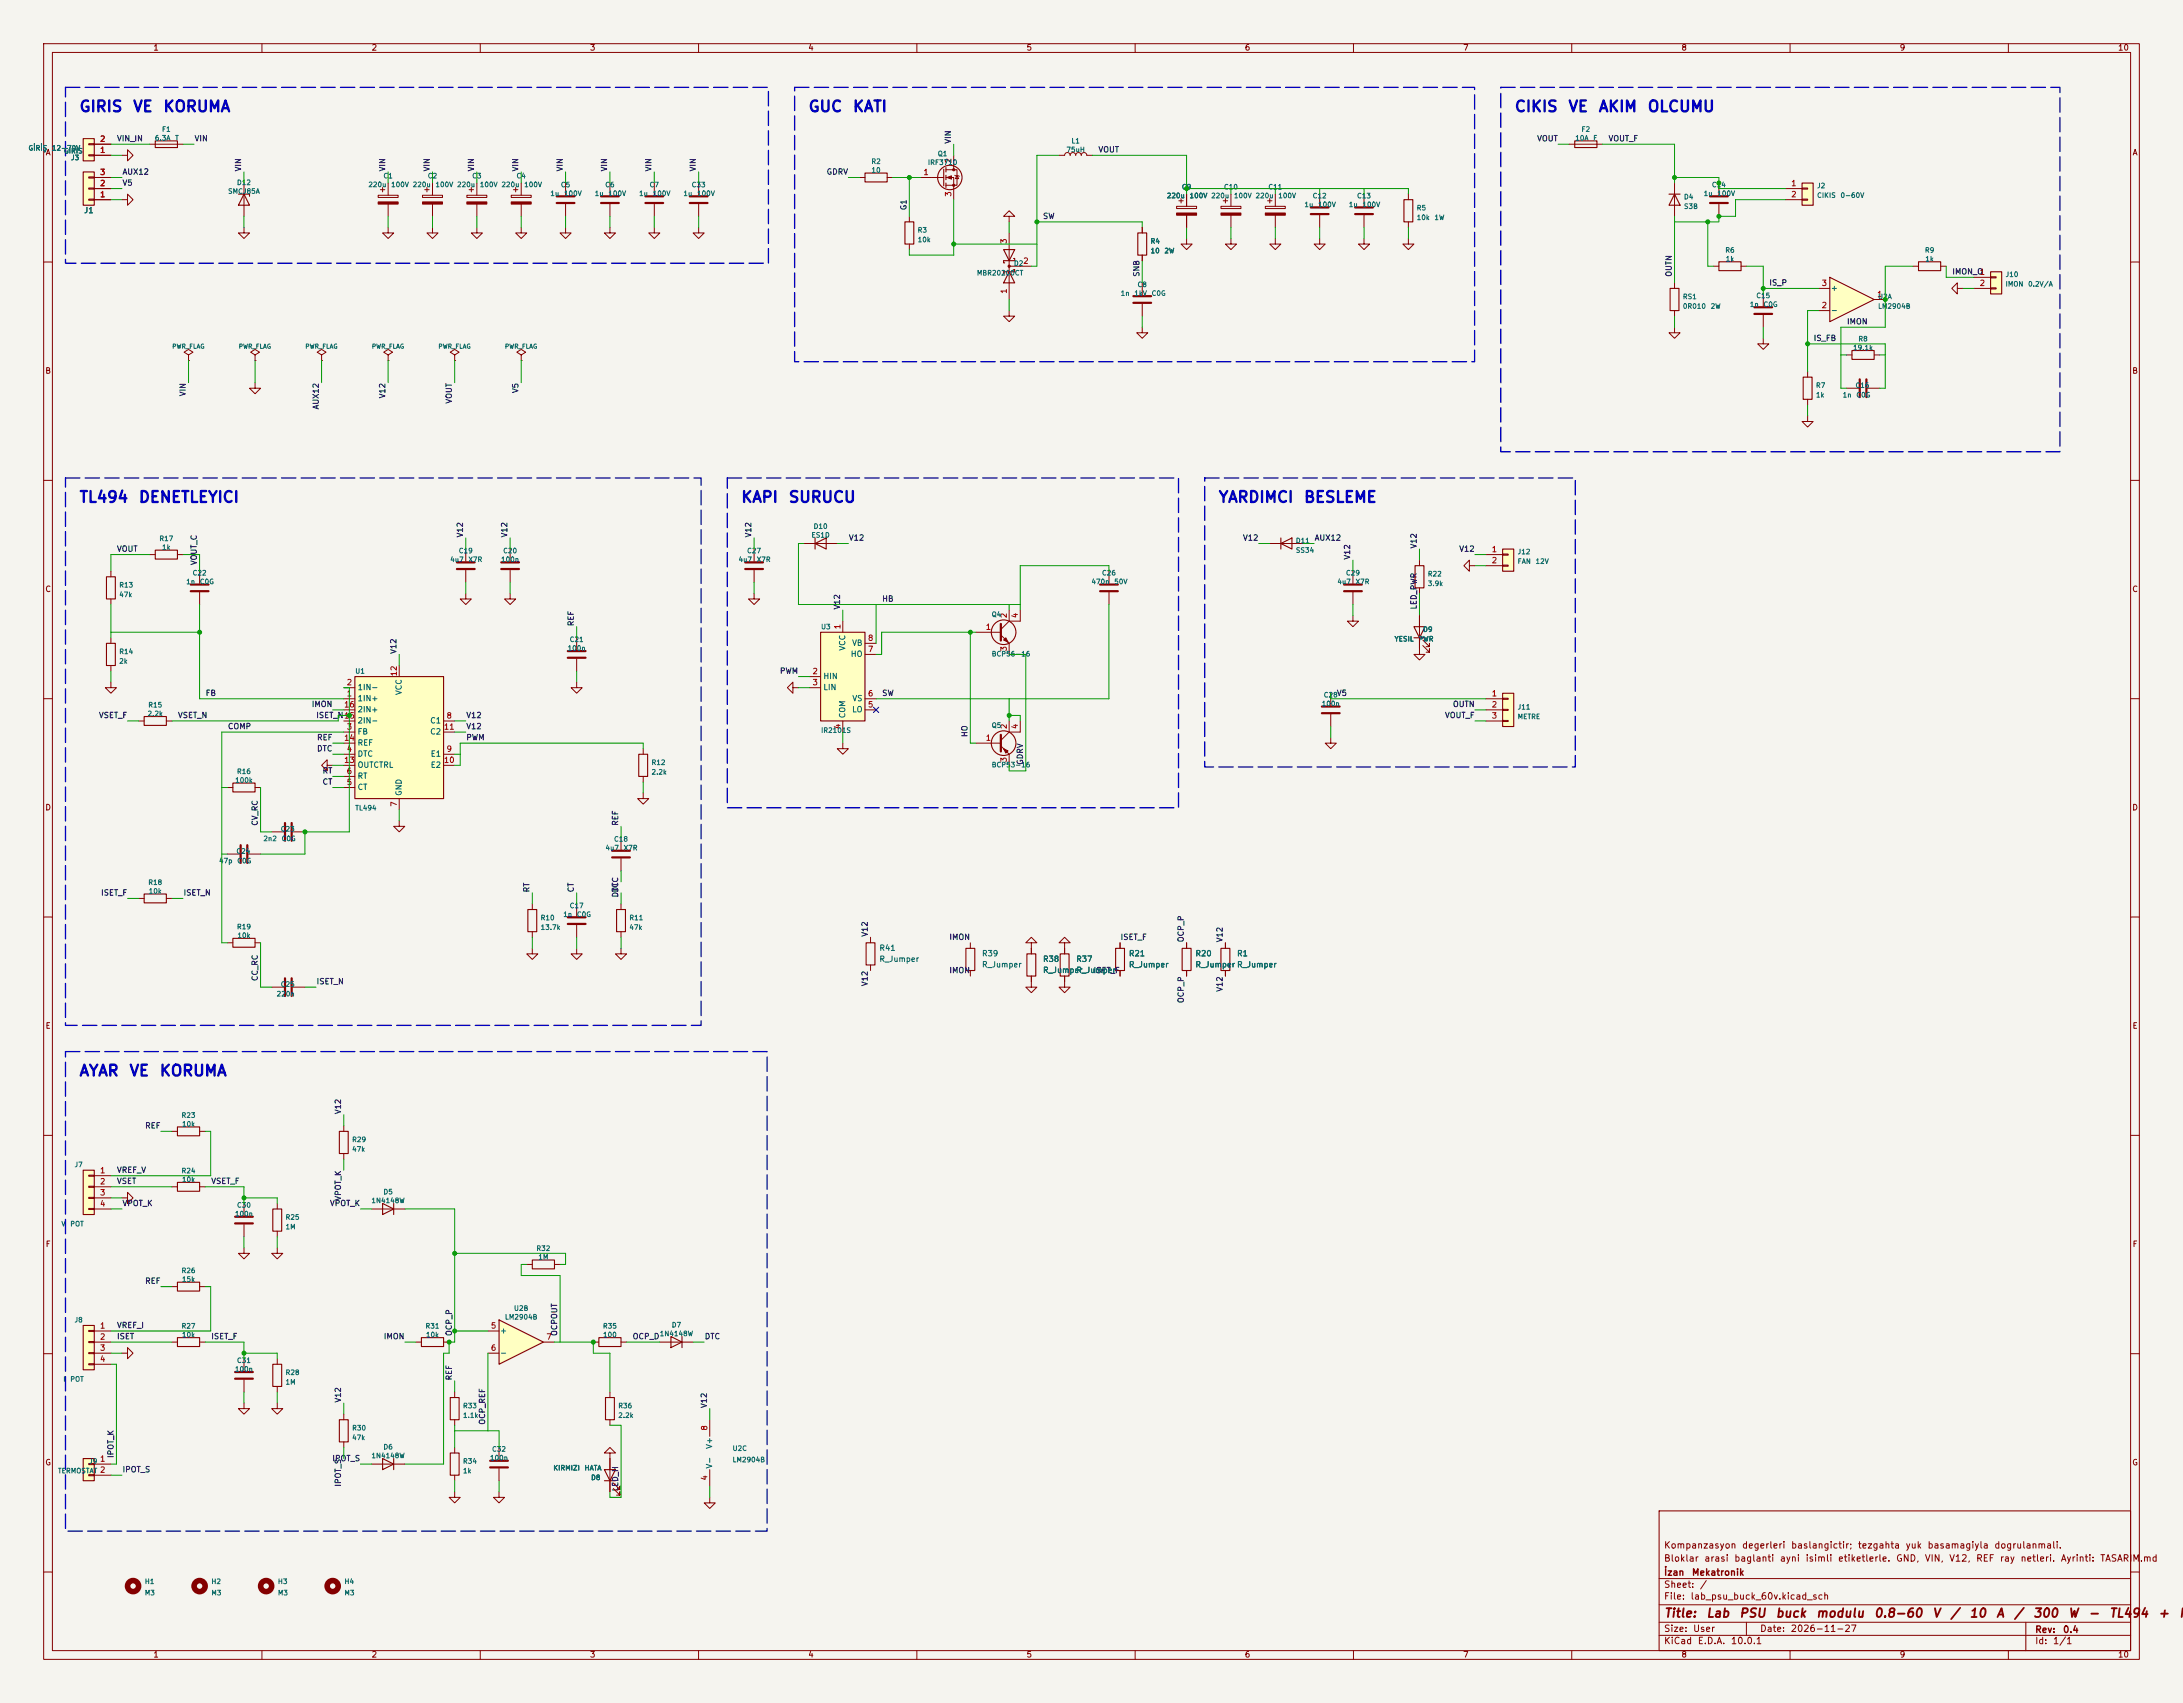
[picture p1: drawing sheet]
<svg xmlns="http://www.w3.org/2000/svg" width="500mm" height="390mm" viewBox="0 0 500 390" stroke-linecap="round" stroke-linejoin="round" font-family="sans-serif">
<defs><g id="words">
<g font-size="2.5" fill="#0000c2">
<text x="18" y="26.3">GIRIS</text>
<text x="30.3" y="26.3">VE</text>
<text x="37.2" y="26.3">KORUMA</text>
<text x="185" y="26.3">GUC</text>
<text x="195.2" y="26.3">KATI</text>
<text x="346.7" y="26.3">CIKIS</text>
<text x="359" y="26.3">VE</text>
<text x="366" y="26.3">AKIM</text>
<text x="377.2" y="26.3">OLCUMU</text>
<text x="18" y="115.7">TL494</text>
<text x="31.6" y="115.7">DENETLEYICI</text>
<text x="169.6" y="115.7">KAPI</text>
<text x="180.4" y="115.7">SURUCU</text>
<text x="278.9" y="115.7">YARDIMCI</text>
<text x="298.5" y="115.7">BESLEME</text>
<text x="18" y="247.1">AYAR</text>
<text x="29.5" y="247.1">VE</text>
<text x="36.4" y="247.1">KORUMA</text>
</g>
<g font-size="2" fill="#840000">
<text x="381" y="370.9">Title:</text>
<text x="390.7" y="370.9">Lab</text>
<text x="398.2" y="370.9">PSU</text>
<text x="406.5" y="370.9">buck</text>
<text x="415.8" y="370.9">modulu</text>
<text x="429.1" y="370.9">0.8-60</text>
<text x="442.5" y="370.9">V</text>
<text x="446.5" y="370.9">/</text>
<text x="450.9" y="370.9">10</text>
<text x="457.1" y="370.9">A</text>
<text x="461.1" y="370.9">/</text>
<text x="465.5" y="370.9">300</text>
<text x="473.6" y="370.9">W</text>
<text x="478.2" y="370.9">-</text>
<text x="483" y="370.9">TL494</text>
<text x="494.1" y="370.9">+</text>
<text x="498.9" y="370.9">IR</text>
</g>
<g font-size="1.5" fill="#840000">
<text x="381" y="358">Bloklar</text>
<text x="381" y="355">Kompanzasyon</text>
<text x="390.2" y="358">arasi</text>
<text x="397.1" y="358">baglanti</text>
<text x="398.9" y="355">degerleri</text>
<text x="407.5" y="358">ayni</text>
<text x="410.1" y="355">baslangictir;</text>
<text x="413.4" y="358">isimli</text>
<text x="420.9" y="358">etiketlerle.</text>
<text x="425.4" y="355">tezgahta</text>
<text x="434.2" y="358">GND,</text>
<text x="436.3" y="355">yuk</text>
<text x="440.7" y="358">VIN,</text>
<text x="441.4" y="355">basamagiyla</text>
<text x="446.3" y="358">V12,</text>
<text x="452.5" y="358">REF</text>
<text x="456.7" y="355">dogrulanmali.</text>
<text x="457.9" y="358">ray</text>
<text x="462.7" y="358">netleri.</text>
<text x="471.9" y="358">Ayrinti:</text>
<text x="480.9" y="358">TASARIM.md</text>
<text x="381" y="364">Sheet:</text>
<text x="381" y="361.2">İzan</text>
<text x="387.4" y="361.2">Mekatronik</text>
<text x="389.2" y="364">/</text>
<text x="381" y="366.7">File:</text>
<text x="387.1" y="366.7">lab_psu_buck_60v.kicad_sch</text>
<text x="381" y="376.9">KiCad</text>
<text x="381" y="374.1">Size:</text>
<text x="387.7" y="374.1">User</text>
<text x="388.7" y="376.9">E.D.A.</text>
<text x="396.3" y="376.9">10.0.1</text>
<text x="403" y="374.1">Date:</text>
<text x="410" y="374.1">2026-11-27</text>
<text x="466" y="374.3">Rev:</text>
<text x="466" y="376.9">Id:</text>
<text x="470.1" y="376.9">1/1</text>
<text x="472.4" y="374.3">0.4</text>
</g>
<g font-size="1.3" fill="#840000">
<text x="35" y="11.9">1</text>
<text x="85" y="11.9">2</text>
<text x="135" y="11.9">3</text>
<text x="185" y="11.9">4</text>
<text x="235" y="11.9">5</text>
<text x="285" y="11.9">6</text>
<text x="335" y="11.9">7</text>
<text x="385" y="11.9">8</text>
<text x="435" y="11.9">9</text>
<text x="485" y="11.9">10</text>
<text x="10.3" y="35.9">A</text>
<text x="488.3" y="35.9">A</text>
<text x="10.3" y="85.9">B</text>
<text x="488.3" y="85.9">B</text>
<text x="10.3" y="135.9">C</text>
<text x="488.3" y="135.9">C</text>
<text x="10.3" y="185.9">D</text>
<text x="488.3" y="185.9">D</text>
<text x="10.3" y="235.9">E</text>
<text x="488.3" y="235.9">E</text>
<text x="10.3" y="285.9">F</text>
<text x="488.3" y="285.9">F</text>
<text x="10.3" y="335.9">G</text>
<text x="488.3" y="335.9">G</text>
<text x="35" y="379.9">1</text>
<text x="85" y="379.9">2</text>
<text x="135" y="379.9">3</text>
<text x="185" y="379.9">4</text>
<text x="235" y="379.9">5</text>
<text x="285" y="379.9">6</text>
<text x="335" y="379.9">7</text>
<text x="385" y="379.9">8</text>
<text x="435" y="379.9">9</text>
<text x="485" y="379.9">10</text>
</g>
<g font-size="1.3" fill="#a90000">
<text x="22.8" y="35.3">1</text>
<text x="22.8" y="32.8">2</text>
<text x="22.8" y="40.4">3</text>
<text x="211.4" y="40.4">1</text>
<text x="218.2" y="37.5" transform="rotate(-90 218.2 37.5)">2</text>
<text x="22.8" y="45.5">1</text>
<text x="22.8" y="42.9">2</text>
<text x="218.2" y="45.2" transform="rotate(-90 218.2 45.2)">3</text>
<text x="410.1" y="42.9">1</text>
<text x="410.1" y="45.5">2</text>
<text x="230.9" y="56" transform="rotate(-90 230.9 56)">3</text>
<text x="234.2" y="60.7">2</text>
<text x="417.1" y="65.8">3</text>
<text x="453.3" y="63.3">1</text>
<text x="453.3" y="65.8">2</text>
<text x="230.9" y="67.4" transform="rotate(-90 230.9 67.4)">1</text>
<text x="417.1" y="70.9">2</text>
<text x="429.8" y="68.3">1</text>
<text x="341.6" y="126.8">1</text>
<text x="341.6" y="129.3">2</text>
<text x="230.9" y="141.7" transform="rotate(-90 230.9 141.7)">2</text>
<text x="233.4" y="141.7" transform="rotate(-90 233.4 141.7)">4</text>
<text x="192.8" y="144.2" transform="rotate(-90 192.8 144.2)">1</text>
<text x="198.7" y="149.6">7</text>
<text x="198.7" y="147.1">8</text>
<text x="225.7" y="144.5">1</text>
<text x="230.9" y="149.3" transform="rotate(-90 230.9 149.3)">3</text>
<text x="91.2" y="155" transform="rotate(-90 91.2 155)">12</text>
<text x="186" y="154.7">2</text>
<text x="79.3" y="159.8">1</text>
<text x="79.3" y="157.2">2</text>
<text x="186" y="157.2">3</text>
<text x="198.7" y="159.8">6</text>
<text x="341.6" y="159.8">1</text>
<text x="78.7" y="162.3">16</text>
<text x="79.3" y="167.4">3</text>
<text x="101.6" y="167.4">11</text>
<text x="102.2" y="164.9">8</text>
<text x="192.8" y="167.1" transform="rotate(-90 192.8 167.1)">4</text>
<text x="198.7" y="162.3">5</text>
<text x="230.9" y="167.1" transform="rotate(-90 230.9 167.1)">2</text>
<text x="233.4" y="167.1" transform="rotate(-90 233.4 167.1)">4</text>
<text x="341.6" y="162.3">2</text>
<text x="341.6" y="164.9">3</text>
<text x="78.7" y="169.9">14</text>
<text x="79.3" y="172.5">4</text>
<text x="102.2" y="172.5">9</text>
<text x="225.7" y="169.9">1</text>
<text x="78.7" y="175">13</text>
<text x="79.3" y="177.6">6</text>
<text x="101.6" y="175">10</text>
<text x="230.9" y="174.7" transform="rotate(-90 230.9 174.7)">3</text>
<text x="79.3" y="180.1">5</text>
<text x="91.2" y="184.9" transform="rotate(-90 91.2 184.9)">7</text>
<text x="22.8" y="269">1</text>
<text x="22.8" y="271.5">2</text>
<text x="22.8" y="274.1">3</text>
<text x="22.8" y="276.6">4</text>
<text x="22.8" y="304.6">1</text>
<text x="112.3" y="304.6">5</text>
<text x="22.8" y="307.1">2</text>
<text x="22.8" y="309.6">3</text>
<text x="112.3" y="309.6">6</text>
<text x="125" y="307.1">7</text>
<text x="22.8" y="312.2">4</text>
<text x="162.3" y="327.7" transform="rotate(-90 162.3 327.7)">8</text>
<text x="22.8" y="335">1</text>
<text x="22.8" y="337.6">2</text>
<text x="162.3" y="339.2" transform="rotate(-90 162.3 339.2)">4</text>
</g>
<g font-size="1.3" fill="#0f0f0f">
<text x="26.7" y="32.7">VIN_IN</text>
<text x="44.4" y="32.7">VIN</text>
<text x="218.1" y="33" transform="rotate(-90 218.1 33)">VIN</text>
<text x="251.5" y="35.2">VOUT</text>
<text x="351.9" y="32.7">VOUT</text>
<text x="368.3" y="32.7">VOUT_F</text>
<text x="27.9" y="40.3">AUX12</text>
<text x="55.5" y="39.4" transform="rotate(-90 55.5 39.4)">VIN</text>
<text x="88.6" y="39.4" transform="rotate(-90 88.6 39.4)">VIN</text>
<text x="98.7" y="39.4" transform="rotate(-90 98.7 39.4)">VIN</text>
<text x="108.9" y="39.4" transform="rotate(-90 108.9 39.4)">VIN</text>
<text x="119" y="39.4" transform="rotate(-90 119 39.4)">VIN</text>
<text x="129.2" y="39.4" transform="rotate(-90 129.2 39.4)">VIN</text>
<text x="139.4" y="39.4" transform="rotate(-90 139.4 39.4)">VIN</text>
<text x="149.5" y="39.4" transform="rotate(-90 149.5 39.4)">VIN</text>
<text x="159.7" y="39.4" transform="rotate(-90 159.7 39.4)">VIN</text>
<text x="189.2" y="40.3">GDRV</text>
<text x="27.9" y="42.8">V5</text>
<text x="207.9" y="48.3" transform="rotate(-90 207.9 48.3)">G1</text>
<text x="238.8" y="50.5">SW</text>
<text x="261.3" y="63.5" transform="rotate(-90 261.3 63.5)">SNB</text>
<text x="383.2" y="63.5" transform="rotate(-90 383.2 63.5)">OUTN</text>
<text x="405.1" y="65.7">IS_P</text>
<text x="447" y="63.2">IMON_O</text>
<text x="422.9" y="74.6">IMON</text>
<text x="415.3" y="78.4">IS_FB</text>
<text x="42.8" y="90.9" transform="rotate(-90 42.8 90.9)">VIN</text>
<text x="73.3" y="93.9" transform="rotate(-90 73.3 93.9)">AUX12</text>
<text x="88.6" y="91.3" transform="rotate(-90 88.6 91.3)">V12</text>
<text x="103.8" y="92.6" transform="rotate(-90 103.8 92.6)">VOUT</text>
<text x="119" y="90.1" transform="rotate(-90 119 90.1)">V5</text>
<text x="106.3" y="123.2" transform="rotate(-90 106.3 123.2)">V12</text>
<text x="116.5" y="123.2" transform="rotate(-90 116.5 123.2)">V12</text>
<text x="172.4" y="123.2" transform="rotate(-90 172.4 123.2)">V12</text>
<text x="194.3" y="124.1">V12</text>
<text x="284.6" y="124.1">V12</text>
<text x="301" y="124.1">AUX12</text>
<text x="324.8" y="125.7" transform="rotate(-90 324.8 125.7)">V12</text>
<text x="26.7" y="126.7">VOUT</text>
<text x="45.4" y="129.5" transform="rotate(-90 45.4 129.5)">VOUT_C</text>
<text x="309.5" y="128.3" transform="rotate(-90 309.5 128.3)">V12</text>
<text x="334.1" y="126.7">V12</text>
<text x="131.7" y="143.5" transform="rotate(-90 131.7 143.5)">REF</text>
<text x="192.7" y="139.7" transform="rotate(-90 192.7 139.7)">V12</text>
<text x="201.9" y="138.1">HB</text>
<text x="324.8" y="139.7" transform="rotate(-90 324.8 139.7)">LED_PWR</text>
<text x="91.1" y="149.9" transform="rotate(-90 91.1 149.9)">V12</text>
<text x="178.5" y="154.6">PWM</text>
<text x="47" y="159.7">FB</text>
<text x="201.9" y="159.7">SW</text>
<text x="306.1" y="159.7">V5</text>
<text x="22.5" y="164.8">VSET_F</text>
<text x="40.6" y="164.8">VSET_N</text>
<text x="52.1" y="167.3">COMP</text>
<text x="71.3" y="162.2">IMON</text>
<text x="72.3" y="164.8">ISET_N15</text>
<text x="106.7" y="167.3">V12</text>
<text x="106.7" y="164.8">V12</text>
<text x="330.8" y="164.8">VOUT_F</text>
<text x="332.7" y="162.2">OUTN</text>
<text x="72.5" y="169.8">REF</text>
<text x="72.5" y="172.4">DTC</text>
<text x="106.7" y="169.8">PWM</text>
<text x="221.9" y="168.9" transform="rotate(-90 221.9 168.9)">HO</text>
<text x="73.8" y="177.5">RT</text>
<text x="73.8" y="180">CT</text>
<text x="234.6" y="175.3" transform="rotate(-90 234.6 175.3)">GDRV</text>
<text x="59.3" y="189.2" transform="rotate(-90 59.3 189.2)">CV_RC</text>
<text x="141.9" y="189.2" transform="rotate(-90 141.9 189.2)">REF</text>
<text x="23" y="205.4">ISET_F</text>
<text x="41.9" y="205.4">ISET_N</text>
<text x="121.6" y="204.5" transform="rotate(-90 121.6 204.5)">RT</text>
<text x="131.7" y="204.5" transform="rotate(-90 131.7 204.5)">CT</text>
<text x="141.9" y="204.5" transform="rotate(-90 141.9 204.5)">DTC</text>
<text x="199" y="214.6" transform="rotate(-90 199 214.6)">V12</text>
<text x="217.3" y="215.6">IMON</text>
<text x="256.5" y="215.6">ISET_F</text>
<text x="271.4" y="215.9" transform="rotate(-90 271.4 215.9)">OCP_P</text>
<text x="280.3" y="215.9" transform="rotate(-90 280.3 215.9)">V12</text>
<text x="59.3" y="224.8" transform="rotate(-90 59.3 224.8)">CC_RC</text>
<text x="72.4" y="225.7">ISET_N</text>
<text x="199" y="226" transform="rotate(-90 199 226)">V12</text>
<text x="217.3" y="223.2">IMON</text>
<text x="250.3" y="223.2">ISET_F</text>
<text x="280.3" y="227.2" transform="rotate(-90 280.3 227.2)">V12</text>
<text x="271.4" y="229.8" transform="rotate(-90 271.4 229.8)">OCP_P</text>
<text x="78.4" y="255.3" transform="rotate(-90 78.4 255.3)">V12</text>
<text x="33.1" y="258.7">REF</text>
<text x="26.7" y="268.9">VREF_V</text>
<text x="26.7" y="271.4">VSET</text>
<text x="48.3" y="271.4">VSET_F</text>
<text x="78.4" y="275.1" transform="rotate(-90 78.4 275.1)">VPOT_K</text>
<text x="27.9" y="276.5">VPOT_K</text>
<text x="75.5" y="276.5">VPOT_K</text>
<text x="33.1" y="294.3">REF</text>
<text x="26.7" y="304.5">VREF_I</text>
<text x="26.7" y="307">ISET</text>
<text x="48.3" y="307">ISET_F</text>
<text x="87.8" y="307">IMON</text>
<text x="103.8" y="306.1" transform="rotate(-90 103.8 306.1)">OCP_P</text>
<text x="127.9" y="306.1" transform="rotate(-90 127.9 306.1)">OCPOUT</text>
<text x="144.8" y="307">OCP_D</text>
<text x="161.3" y="307">DTC</text>
<text x="103.8" y="316.2" transform="rotate(-90 103.8 316.2)">REF</text>
<text x="78.4" y="321.3" transform="rotate(-90 78.4 321.3)">V12</text>
<text x="162.2" y="322.6" transform="rotate(-90 162.2 322.6)">V12</text>
<text x="111.4" y="326.4" transform="rotate(-90 111.4 326.4)">OCP_REF</text>
<text x="26.3" y="334" transform="rotate(-90 26.3 334)">IPOT_K</text>
<text x="76" y="334.9">IPOT_S</text>
<text x="27.9" y="337.5">IPOT_S</text>
<text x="78.4" y="340.6" transform="rotate(-90 78.4 340.6)">IPOT_S</text>
<text x="141.9" y="341.6" transform="rotate(-90 141.9 341.6)">LED_H</text>
</g>
<g font-size="1.3" fill="#006464">
<text x="19.1" y="49.1">J1</text>
<text x="419.2" y="72">-</text>
<text x="419.2" y="66.9">+</text>
<text x="193.9" y="149.1" transform="rotate(-90 193.9 149.1)">VCC</text>
<text x="195.1" y="148.2">VB</text>
<text x="188.5" y="155.8">HIN</text>
<text x="194.7" y="150.7">HO</text>
<text x="81.8" y="160.9">1IN+</text>
<text x="81.8" y="158.4">1IN-</text>
<text x="92.3" y="159.3" transform="rotate(-90 92.3 159.3)">VCC</text>
<text x="188.5" y="158.4">LIN</text>
<text x="195.1" y="160.9">VS</text>
<text x="81.8" y="166">2IN-</text>
<text x="81.8" y="163.4">2IN+</text>
<text x="98.4" y="166">C1</text>
<text x="193.9" y="164.6" transform="rotate(-90 193.9 164.6)">COM</text>
<text x="195.1" y="163.4">LO</text>
<text x="81.8" y="168.5">FB</text>
<text x="81.8" y="173.6">DTC</text>
<text x="81.8" y="171.1">REF</text>
<text x="98.4" y="168.5">C2</text>
<text x="98.5" y="173.6">E1</text>
<text x="81.8" y="178.7">RT</text>
<text x="81.8" y="176.1">OUTCTRL</text>
<text x="98.5" y="176.1">E2</text>
<text x="81.8" y="181.2">CT</text>
<text x="92.3" y="182.4" transform="rotate(-90 92.3 182.4)">GND</text>
<text x="201.3" y="220.6">R_Jumper</text>
<text x="201.3" y="218">R41</text>
<text x="224.8" y="221.9">R_Jumper</text>
<text x="224.8" y="219.3">R39</text>
<text x="238.8" y="220.6">R38</text>
<text x="246.4" y="220.6">R37</text>
<text x="258.5" y="221.9">R_Jumper</text>
<text x="258.5" y="219.3">R21</text>
<text x="273.7" y="221.9">R_Jumper R_Jumper</text>
<text x="273.7" y="219.3">R20</text>
<text x="283.2" y="219.3">R1</text>
<text x="238.8" y="223.1">R_Jumper</text>
<text x="246.4" y="223.1">R_Jumper</text>
<text x="114.4" y="305.7">+</text>
<text x="114.4" y="310.8">-</text>
<text x="163.4" y="331.9" transform="rotate(-90 163.4 331.9)">V+</text>
<text x="163.4" y="336.4" transform="rotate(-90 163.4 336.4)">V-</text>
</g>
<g font-size="1.1" fill="#006464">
<text x="6.4" y="34.7">GİRİŞ</text>
<text x="11.8" y="34.7">12-70V</text>
<text x="14.5" y="35.4">GIRIS</text>
<text x="35.4" y="32.4">6.3A</text>
<text x="37" y="30.4">F1</text>
<text x="40" y="32.4">T</text>
<text x="244.1" y="35.1">75uH</text>
<text x="245.3" y="33.1">L1</text>
<text x="360.7" y="32.4">10A</text>
<text x="362.1" y="30.4">F2</text>
<text x="364.8" y="32.4">F</text>
<text x="16.1" y="36.9">J3</text>
<text x="87.7" y="41.1">C1</text>
<text x="97.9" y="41.1">C2</text>
<text x="108" y="41.1">C3</text>
<text x="118.2" y="41.1">C4</text>
<text x="199.5" y="37.8">R2</text>
<text x="199.5" y="39.8">10</text>
<text x="212.4" y="38">IRF3710</text>
<text x="214.7" y="36">Q1</text>
<text x="52.1" y="44.6">SMCJ85A</text>
<text x="54.2" y="42.6">D12</text>
<text x="84.3" y="43.1">220u</text>
<text x="89.5" y="43.1">100V 220u</text>
<text x="99.6" y="43.1">100V 220u</text>
<text x="109.8" y="43.1">100V 220u</text>
<text x="119.9" y="43.1">100V</text>
<text x="125.9" y="45.1">1u</text>
<text x="128.3" y="43.1">C5</text>
<text x="129.1" y="45.1">100V</text>
<text x="136.1" y="45.1">1u</text>
<text x="138.5" y="43.1">C6</text>
<text x="139.2" y="45.1">100V</text>
<text x="146.3" y="45.1">1u</text>
<text x="148.7" y="43.1">C7</text>
<text x="149.4" y="45.1">100V</text>
<text x="156.4" y="45.1">1u</text>
<text x="158.3" y="43.1">C33</text>
<text x="159.5" y="45.1">100V</text>
<text x="267.1" y="45.7">220u</text>
<text x="270.6" y="43.7">C9</text>
<text x="272.3" y="45.7">100V 220u</text>
<text x="272.3" y="45.7">100V</text>
<text x="280.2" y="43.7">C10</text>
<text x="282.5" y="45.7">100V 220u</text>
<text x="290.4" y="43.7">C11</text>
<text x="292.7" y="45.7">100V</text>
<text x="298.7" y="47.7">1u</text>
<text x="300.5" y="45.7">C12</text>
<text x="301.8" y="47.7">100V</text>
<text x="308.8" y="47.7">1u</text>
<text x="310.7" y="45.7">C13</text>
<text x="311.9" y="47.7">100V</text>
<text x="385.6" y="45.9">D4</text>
<text x="390.1" y="45.1">1u</text>
<text x="392" y="43.1">C14</text>
<text x="393.2" y="45.1">100V</text>
<text x="416.1" y="43.4">J2</text>
<text x="416.1" y="45.6">CIKIS</text>
<text x="421.4" y="45.6">0-60V</text>
<text x="210.1" y="53.5">R3</text>
<text x="324.4" y="50.6">10k</text>
<text x="324.4" y="48.4">R5</text>
<text x="328.4" y="50.6">1W</text>
<text x="385.6" y="48.1">S3B</text>
<text x="210.1" y="55.7">10k</text>
<text x="263.4" y="56.1">R4</text>
<text x="263.4" y="58.3">10</text>
<text x="266.6" y="58.3">2W</text>
<text x="395" y="58.1">R6</text>
<text x="440.8" y="58.1">R9</text>
<text x="223.6" y="63.3">MBR20200CT</text>
<text x="232.1" y="61.1">D2</text>
<text x="395.2" y="60.1">1k</text>
<text x="440.9" y="60.1">1k</text>
<text x="459.2" y="63.7">J10</text>
<text x="459.2" y="65.9">IMON</text>
<text x="464.4" y="65.9">0.2V/A</text>
<text x="256.6" y="68">1n</text>
<text x="259.7" y="68">1kV</text>
<text x="260.4" y="66">C8</text>
<text x="263.7" y="68">C0G</text>
<text x="385.3" y="68.8">RS1</text>
<text x="385.3" y="71">0R010</text>
<text x="391.7" y="71">2W</text>
<text x="400.7" y="70.5">1n</text>
<text x="402.1" y="68.5">C15</text>
<text x="403.8" y="70.5">C0G</text>
<text x="430" y="68.8">U2A</text>
<text x="430" y="71">LM2904B</text>
<text x="424.3" y="80.5">19.1k</text>
<text x="425.5" y="78.5">R8</text>
<text x="415.8" y="89.1">R7</text>
<text x="424.9" y="89.1">C16</text>
<text x="415.8" y="91.3">1k</text>
<text x="421.9" y="91.3">1n</text>
<text x="425.1" y="91.3">C0G</text>
<text x="36.4" y="124.2">R17</text>
<text x="185.7" y="123.4">ES1D</text>
<text x="186.2" y="121.4">D10</text>
<text x="296.7" y="124.6">D11</text>
<text x="37" y="126.2">1k</text>
<text x="103" y="129">4u7</text>
<text x="105" y="127">C19</text>
<text x="107.2" y="129">X7R</text>
<text x="114.7" y="129">100n</text>
<text x="115.1" y="127">C20</text>
<text x="169" y="129">4u7</text>
<text x="171" y="127">C27</text>
<text x="173.2" y="129">X7R</text>
<text x="296.7" y="126.8">SS34</text>
<text x="347.5" y="127.2">J12</text>
<text x="347.5" y="129.4">FAN</text>
<text x="351.6" y="129.4">12V</text>
<text x="27.2" y="137">47k</text>
<text x="27.2" y="134.8">R13</text>
<text x="42.5" y="134">1n</text>
<text x="44" y="132">C22</text>
<text x="45.7" y="134">C0G</text>
<text x="249.9" y="134">470n</text>
<text x="252.3" y="132">C26</text>
<text x="255.1" y="134">50V</text>
<text x="306.2" y="134">4u7</text>
<text x="308.2" y="132">C29</text>
<text x="310.4" y="134">X7R</text>
<text x="326.9" y="134.5">3.9k</text>
<text x="326.9" y="132.3">R22</text>
<text x="227" y="141.5">Q4</text>
<text x="129.9" y="149.3">100n</text>
<text x="130.4" y="147.3">C21</text>
<text x="187.9" y="144.4">U3</text>
<text x="319.3" y="147.2">YESIL</text>
<text x="324.8" y="147.2">PWR</text>
<text x="325.8" y="145">D9</text>
<text x="27.2" y="152.2">2k</text>
<text x="27.2" y="150">R14</text>
<text x="81.3" y="154.5">U1</text>
<text x="227" y="150.6">BCP56-16</text>
<text x="302.6" y="162">100n</text>
<text x="303.1" y="160">C28</text>
<text x="33.7" y="164.3">2.2k</text>
<text x="33.8" y="162.3">R15</text>
<text x="227" y="166.9">Q5</text>
<text x="347.5" y="162.7">J11</text>
<text x="347.5" y="164.9">METRE</text>
<text x="187.9" y="168.1">IR2101S</text>
<text x="53.7" y="179.5">100k</text>
<text x="54.2" y="177.5">R16</text>
<text x="149.1" y="177.6">2.2k</text>
<text x="149.1" y="175.4">R12</text>
<text x="227" y="176">BCP53-16</text>
<text x="81.3" y="185.9">TL494</text>
<text x="64.2" y="190.7">C23</text>
<text x="50.1" y="198">47p</text>
<text x="54" y="195.8">C24</text>
<text x="54.2" y="198">C0G</text>
<text x="60.2" y="192.9">2n2</text>
<text x="64.4" y="192.9">C0G</text>
<text x="138.6" y="195">4u7</text>
<text x="140.5" y="193">C18</text>
<text x="142.7" y="195">X7R</text>
<text x="33.8" y="202.9">R18</text>
<text x="33.9" y="204.9">10k</text>
<text x="130.4" y="208.2">C17</text>
<text x="54.2" y="213.1">R19</text>
<text x="54.3" y="215.1">10k</text>
<text x="123.7" y="213.2">13.7k</text>
<text x="123.7" y="211">R10</text>
<text x="128.9" y="210.2">1n</text>
<text x="132" y="210.2">C0G</text>
<text x="144" y="213.2">47k</text>
<text x="144" y="211">R11</text>
<text x="64.2" y="226.2">C25</text>
<text x="63.2" y="228.4">220n</text>
<text x="41.5" y="256.3">R23</text>
<text x="41.6" y="258.3">10k</text>
<text x="80.5" y="261.8">R29</text>
<text x="16.9" y="267.6">J7</text>
<text x="41.5" y="269">R24</text>
<text x="80.5" y="264">47k</text>
<text x="41.6" y="271">10k</text>
<text x="85" y="275.8">1N4148W</text>
<text x="87.7" y="273.8">D5</text>
<text x="14" y="281.1">V</text>
<text x="16" y="281.1">POT</text>
<text x="53.7" y="278.8">100n</text>
<text x="54.2" y="276.8">C30</text>
<text x="65.3" y="281.8">1M</text>
<text x="65.3" y="279.6">R25</text>
<text x="122.7" y="286.7">R32</text>
<text x="41.5" y="291.8">R26</text>
<text x="41.6" y="293.8">15k</text>
<text x="123.2" y="288.7">1M</text>
<text x="16.9" y="303.1">J8</text>
<text x="41.5" y="304.5">R27</text>
<text x="97.3" y="304.5">R31</text>
<text x="115.5" y="302.4">LM2904B</text>
<text x="117.6" y="300.4">U2B</text>
<text x="138" y="304.5">R35</text>
<text x="153.7" y="304.3">D7</text>
<text x="41.6" y="306.5">10k</text>
<text x="97.4" y="306.5">10k</text>
<text x="138" y="306.5">100</text>
<text x="151" y="306.3">1N4148W</text>
<text x="14.4" y="316.7">I</text>
<text x="16" y="316.7">POT</text>
<text x="53.7" y="314.4">100n</text>
<text x="54.2" y="312.4">C31</text>
<text x="65.3" y="317.3">1M</text>
<text x="65.3" y="315.1">R28</text>
<text x="105.9" y="322.8">R33</text>
<text x="141.5" y="322.8">R36</text>
<text x="80.5" y="327.8">R30</text>
<text x="105.9" y="325">1.1k</text>
<text x="141.5" y="325">2.2k</text>
<text x="20.3" y="335.5">J9</text>
<text x="80.5" y="330">47k</text>
<text x="85" y="334.2">1N4148W</text>
<text x="87.7" y="332.2">D6</text>
<text x="105.9" y="335.5">R34</text>
<text x="112.1" y="334.7">100n</text>
<text x="112.6" y="332.7">C32</text>
<text x="167.7" y="332.5">U2C</text>
<text x="167.7" y="335.1">LM2904B</text>
<text x="13.2" y="337.7">TERMOSTAT</text>
<text x="105.9" y="337.7">1k</text>
<text x="126.6" y="337">KIRMIZI</text>
<text x="133.8" y="337">HATA</text>
<text x="135.3" y="339.2">D8</text>
<text x="33.1" y="365.6">M3</text>
<text x="33.1" y="363">H1</text>
<text x="48.3" y="365.6">M3</text>
<text x="48.3" y="363">H2</text>
<text x="63.5" y="365.6">M3</text>
<text x="63.5" y="363">H3</text>
<text x="78.8" y="365.6">M3</text>
<text x="78.8" y="363">H4</text>
</g>
<g font-size="1" fill="#006464">
<text x="39.3" y="80.1">PWR_FLAG</text>
<text x="54.6" y="80.1">PWR_FLAG</text>
<text x="69.8" y="80.1">PWR_FLAG</text>
<text x="85.1" y="80.1">PWR_FLAG</text>
<text x="100.3" y="80.1">PWR_FLAG</text>
<text x="115.5" y="80.1">PWR_FLAG</text>
</g>
</g></defs>
<path d="M0 0h500v390h-500z" fill="#f5f4ef" stroke="#f5f4ef" stroke-width=".23"/>
<g fill="none" stroke="#840000" stroke-width=".23">
<path d="M10 10h480v370h-480zM12 12h476v366h-476zM60 10v2M110 10v2M160 10v2M210 10v2M260 10v2M310 10v2M360 10v2M410 10v2M460 10v2M34.3 33h7.6"/>
<path d="M216.7 38.9h2.5v3.5h-2.5M218.4 35.6v3.3M106.9 44.7h4.6v.5h-4.6zM107.4 43.4h1.1M107.9 42.9v1M109.2 52.1v1.2h1.3l-1.3 1.3-1.3-1.3h1.3M109.2 41.9v2.8M109.2 46.7v2.8M117.1 44.7h4.6v.5h-4.6zM117.6 43.4h1M118.1 42.9v1M119.4 52.1v1.2h1.2l-1.2 1.3-1.3-1.3h1.3"/>
<path d="M119.4 41.9v2.8M119.4 46.7v2.8M129.5 52.1v1.2h1.3l-1.3 1.3-1.2-1.3h1.2M129.5 41.9v2.8M129.5 46.7v2.8M139.7 52.1v1.2h1.3l-1.3 1.3-1.3-1.3h1.3M139.7 41.9v2.8M139.7 46.7v2.8M149.9 52.1v1.2h1.2l-1.2 1.3-1.3-1.3h1.3M149.9 41.9v2.8M149.9 46.7v2.8M160 52.1v1.2h1.3l-1.3 1.3-1.3-1.3h1.3"/>
<path d="M160 41.9v2.8M160 46.7v2.8M196.8 40.6h1.3M203.2 40.6h1.3M208.3 49.5v1.3M208.3 55.9v1.3M210.8 40.6h5.4M216.7 40.6h1.7v5.1M218.7 40.1l1 .3M219.2 40.3l.4 .6h-.8zM231.1 49.5h1.3l-1.3-1.2-1.2 1.2h1.2v1.3M231.1 53.3v15.3"/>
<path d="M10 60h2M231.1 61h5.1M488 60h2M10 110h2M488 110h2M106.7 135.9v1.3h1.2l-1.2 1.2-1.3-1.2h1.3M106.7 125.7v2.8M106.7 130.6v2.8M116.8 135.9v1.3h1.3l-1.3 1.2-1.2-1.2h1.2M116.8 125.7v2.8M116.8 130.6v2.8M309.9 130.8v2.8"/>
<path d="M309.9 135.6v2.8M25.4 156.2v1.3h1.3l-1.3 1.3-1.3-1.3h1.3M25.4 146.1v1.2M25.4 152.4v1.3M132.1 156.2v1.3h1.2l-1.2 1.3-1.3-1.3h1.3M132.1 146.1v2.8M132.1 150.9v2.8M304.8 158.8v2.8M325.1 148.6v1.3h1.3l-1.3 1.2-1.3-1.2h1.3M10 160h2M31.7 165.1h1.3M38.1 165.1h1.3"/>
<path d="M74.9 175.3v-1.3l-1.2 1.3 1.2 1.2v-1.2h1.3M147.3 171.5v1.2M147.3 177.8v1.3M304.8 168.9v1.3h1.3l-1.3 1.3-1.3-1.3h1.3M304.8 163.6v2.8M488 160h2M52.1 195.6h2.8M52.1 180.3h1.2M56.9 195.6h2.8M58.4 180.3h1.3M142.2 191.8v2.8M142.2 196.6v2.8"/>
<path d="M147.3 181.6v1.3h1.3l-1.3 1.3-1.3-1.3h1.3M10 210h2M31.7 205.7h1.3M38.1 205.7h1.3M52.1 215.9h1.2M58.4 215.9h1.3M121.9 207v1.3M121.9 213.4v1.2M132.1 207v2.8M132.1 211.8v2.8M199.4 214.6v1.3M222.2 215.9v1.3"/>
<path d="M236.2 215.9h1.3l-1.3-1.3-1.3 1.3h1.3v2.5M243.8 215.9h1.3l-1.3-1.3-1.2 1.3h1.2v1.3M256.5 215.9v1.3M271.8 215.9v1.3M280.7 215.9v1.3M488 210h2M199.4 221v1.3M222.2 222.3v1.2M236.2 223.5v1.3M256.5 222.3v1.2M271.8 222.3v1.2M280.7 222.3v1.2"/>
<path d="M10 260h2M55.9 275.6v2.8M63.5 275.6v1.3M488 260h2M55.9 285.8v1.2h1.2l-1.2 1.3-1.3-1.3h1.3M55.9 280.4v2.8M63.5 285.8v1.2h1.3l-1.3 1.3-1.3-1.3h1.3M63.5 281.9v1.3M10 310h2M95.2 307.3h1.3M101.6 307.3h1.3M104.1 318.8v1.2"/>
<path d="M135.9 307.3h1.3M139.7 318.8v1.2M142.2 307.3h1.3M488 310h2M78.7 323.9v1.2M78.7 330.2v1.3M104.1 325.1v1.3M104.1 331.5v1.2M104.1 337.8v1.3M114.3 331.5v2.8M114.3 336.3v2.8M139.7 332.7h1.3l-1.3-1.2-1.3 1.2h1.3v8.9"/>
<path d="M139.7 325.1v1.3M140.5 339.6l1.5 1.5v-.7v.7h-.8M140.5 340.9l1.5 1.5v-.8v.8h-.8M380 346h108v32h-108zM10 360h2M60 378v2M110 378v2M160 378v2M210 378v2M260 378v2M310 378v2M360 378v2"/>
<path d="M380 374.5h108M380 371.5h108M380 367.5h108M380 361.5h108M400 371.5v3M410 378v2M460 378v2M464 371.5v6.5M488 360h2"/>
</g>
<g fill="none" stroke="#840000" stroke-width=".25">
<path d="M35.6 32.3h5v1.5h-5zM198.1 39.6h5.1v2.1h-5.1zM216.2 38.7v3.9M216.7 38.4v1M207.3 50.8h2v5.1h-2zM216.7 40.1v1.1M216.7 41.9v1M229.9 57.2h2.5l-1.3 2.5zM232.2 59.2h.2v.5h-2.5v.5h.2M231.1 62.2l1.3 2.6h-2.5zM232.2 61.7h.2v.5h-2.5v.5h.2M24.4 147.3h2v5.1h-2z"/>
<path d="M33 164.1h5.1v2h-5.1zM53.3 179.3h5.1v2.1h-5.1zM146.3 172.7h2v5.1h-2zM33 204.7h5.1v2.1h-5.1zM53.3 214.9h5.1v2h-5.1zM120.9 208.3h2v5.1h-2zM198.4 215.9h2v5.1h-2zM221.2 217.2h2.1v5.1h-2.1zM235.2 218.4h2v5.1h-2zM255.5 217.2h2.1v5.1h-2.1zM270.8 217.2h2v5.1h-2zM279.7 217.2h2v5.1h-2z"/>
<path d="M62.5 276.9h2v5h-2zM96.5 306.3h5.1v2.1h-5.1zM137.2 306.3h5v2.1h-5zM77.7 325.1h2.1v5.1h-2.1zM103.1 332.7h2.1v5.1h-2.1zM103.1 320h2.1v5.1h-2.1zM138.4 336.6h2.6l-1.3 2.5zM138.4 339.1h2.6M138.7 320h2v5.1h-2z"/>
<circle cx="217.6" cy="40.6" r="2.79"/>
</g>
<g fill="none" stroke="#840000" stroke-width=".51">
<path d="M127.5 45h4.1M127.5 46.5h4.1M137.7 45h4M137.7 46.5h4M147.8 45h4.1M147.8 46.5h4.1M158 45h4.1M158 46.5h4.1M104.6 128.8h4.1M104.6 130.3h4.1M114.8 128.8h4.1M114.8 130.3h4.1"/>
<path d="M307.8 133.9h4.1M307.8 135.4h4.1M130 149.1h4.1M130 150.6h4.1M302.8 161.8h4M302.8 163.3h4M55.1 193.6v4M56.6 193.6v4M140.2 194.8h4.1M140.2 196.3h4.1M130 210.1h4.1M130 211.6h4.1"/>
<path d="M53.8 278.6h4.1M53.8 280.2h4.1M112.3 334.5h4M112.3 336h4"/>
</g>
<g fill="#840000" stroke="#840000" stroke-width=".23">
<path d="M106.9 46.2h4.6v.5h-4.6z"/>
<path d="M117.1 46.2h4.6v.5h-4.6z"/>
<path d="M216.9 40.6l1-.3v.7z"/>
<circle cx="231.1" cy="61" r=".25"/>
<circle cx="218.4" cy="38.9" r=".25"/>
<circle cx="218.4" cy="42.4" r=".25"/>
</g>
<path d="M81.3 154.9h20.3v28h-20.3z" fill="#ffffc2"/>
<path d="M81.3 154.9h20.3v28h-20.3zM141.2 208.3h2.1v5.1h-2.1zM153.7 306.1l2.5 1.2-2.5 1.3zM156.2 306.1v2.5" fill="none" stroke="#840000" stroke-width=".25"/>
<g fill="none" stroke="#840000" stroke-width=".23">
<path d="M269.5 47.3h4.6v.5h-4.6zM270 46h1M270.5 45.5v1M271.8 44.5v2.8M271.8 49.3v2.8M78.7 157.5h2.6M91.4 152.4v2.5M78.7 160h2.6M78.7 167.6h2.6M78.7 172.7h2.6M78.7 177.8h2.6M78.7 165.1h2.6"/>
<path d="M78.7 175.3h2.6M78.7 170.2h2.6M78.7 162.6h2.6M101.6 167.6h2.5M101.6 172.7h2.5M101.6 165.1h2.5M101.6 175.3h2.5M62.2 190.5h2.8M67.1 190.5h2.7M78.7 180.3h2.6M91.4 188v1.2h1.3l-1.3 1.3-1.2-1.3h1.2M91.4 182.9v2.5"/>
<path d="M121.9 217.2v1.2h1.3l-1.3 1.3-1.3-1.3h1.3M132.1 217.2v1.2h1.2l-1.2 1.3-1.3-1.3h1.3M142.2 217.2v1.2h1.3l-1.3 1.3-1.2-1.3h1.2M142.2 207v1.3M142.2 213.4v1.2M62.2 226.1h2.8M67.1 226.1h2.7M151.1 307.3h7.6M104.1 341.6v1.3h1.3l-1.3 1.3-1.2-1.3h1.2M114.3 341.6v1.3h1.3l-1.3 1.3-1.3-1.3h1.3"/>
</g>
<path d="M65.3 188.5v4M66.8 188.5v4M65.3 224v4.1M66.8 224v4.1" fill="none" stroke="#840000" stroke-width=".51"/>
<path d="M269.5 48.8h4.6v.5h-4.6z" fill="#840000" stroke="#840000" stroke-width=".23"/>
<path d="M114.3 302.3l10.2 5-10.2 5.1z" fill="#ffffc2"/>
<path d="M114.3 302.3l10.2 5-10.2 5.1zM87.6 334l2.6 1.3-2.6 1.3zM90.2 334v2.6" fill="none" stroke="#840000" stroke-width=".25"/>
<path d="M309.9 141v1.2h1.2l-1.2 1.3-1.3-1.3h1.3M111.8 304.8h2.5M111.8 309.9h2.5M124.5 307.3h2.5M85.1 335.3h7.6M162.6 325.1v3.8M162.6 336.6v3.8" fill="none" stroke="#840000" stroke-width=".23"/>
<path d="M344.2 158.8h2.5v7.6h-2.5z" fill="#ffffc2"/>
<path d="M323.8 143.5h2.6l-1.3 2.6zM323.8 146.1h2.6M344.2 158.8h2.5v7.6h-2.5zM77.7 259.1h2.1v5.1h-2.1zM121.9 288.6h5.1v2h-5.1z" fill="none" stroke="#840000" stroke-width=".25"/>
<g fill="none" stroke="#840000" stroke-width=".23">
<path d="M302.3 54.6v1.3h1.2l-1.2 1.3-1.3-1.3h1.3M302.3 44.5v2.8M302.3 49.3v2.8M325.1 141v7.6M325.9 147.8l1.5 1.6v-.8v.8h-.8M325.9 146.6l1.5 1.5v-.8v.8h-.8M344.2 159.9h1.2v.3h-1.2zM340.4 160h3.8M340.4 162.6h3.8M340.4 165.1h3.8M344.2 162.4h1.2v.3h-1.2zM344.2 165h1.2v.2h-1.2z"/>
<path d="M78.7 257.8v1.3M78.7 264.2v1.2M120.6 289.6h1.3M127 289.6h1.3M162.6 342.9v1.3h1.2l-1.2 1.2-1.3-1.2h1.3"/>
</g>
<path d="M300.2 47.5h4.1M300.2 49h4.1" fill="none" stroke="#840000" stroke-width=".51"/>
<path d="M19 303.5h2.6v10.2h-2.6z" fill="#ffffc2"/>
<path d="M321.6 45.7h2v5.1h-2zM40.6 258.1h5.1v2h-5.1zM19 303.5h2.6v10.2h-2.6z" fill="none" stroke="#840000" stroke-width=".25"/>
<g fill="none" stroke="#840000" stroke-width=".23">
<path d="M312.4 54.6v1.3h1.3l-1.3 1.3-1.3-1.3h1.3M322.6 54.6v1.3h1.2l-1.2 1.3-1.3-1.3h1.3M322.6 44.5v1.2M322.6 50.8v1.3M39.4 259.1h1.2M45.7 259.1h1.3M20.3 304.7h1.3v.2h-1.3zM20.3 307.2h1.3v.3h-1.3zM20.3 309.8h1.3v.2h-1.3zM20.3 312.3h1.3v.3h-1.3zM21.6 304.8h3.8M21.6 307.3h3.8"/>
<path d="M21.6 309.9h3.8M21.6 312.4h3.8"/>
</g>
<path d="M19 334h2.6v5.1h-2.6z" fill="#ffffc2"/>
<path d="M40.6 270.8h5.1v2h-5.1zM87.6 275.6l2.6 1.3-2.6 1.2zM90.2 275.6v2.5M19 334h2.6v5.1h-2.6z" fill="none" stroke="#840000" stroke-width=".25"/>
<g fill="none" stroke="#840000" stroke-width=".23">
<path d="M281.9 54.6v1.3h1.3l-1.3 1.3-1.2-1.3h1.2M289.8 47.3h4.6v.5h-4.6zM290.3 46h1M290.8 45.5v1M292.1 54.6v1.3h1.3l-1.3 1.3-1.3-1.3h1.3M292.1 44.5v2.8M292.1 49.3v2.8M312.4 44.5v2.8M312.4 49.3v2.8M27.9 274.3h1.3v-1.2l1.3 1.2-1.3 1.3v-1.3M39.4 271.8h1.2M45.7 271.8h1.3"/>
<path d="M85.1 276.9h7.6M20.3 335.2h1.3v.2h-1.3zM20.3 337.7h1.3v.3h-1.3zM21.6 335.3h3.8M21.6 337.8h3.8"/>
</g>
<path d="M310.4 47.5h4.1M310.4 49h4.1" fill="none" stroke="#840000" stroke-width=".51"/>
<path d="M289.8 48.8h4.6v.5h-4.6z" fill="#840000" stroke="#840000" stroke-width=".23"/>
<path d="M19 268h2.6v10.1h-2.6z" fill="#ffffc2"/>
<path d="M24.4 132.1h2v5.1h-2zM293.4 124.5l2.5-1.3v2.5zM293.4 123.2v2.5M324.1 129.5h2v5.1h-2zM19 268h2.6v10.1h-2.6z" fill="none" stroke="#840000" stroke-width=".25"/>
<g fill="none" stroke="#840000" stroke-width=".23">
<path d="M279.7 47.3h4.5v.5h-4.5zM280.2 46h1M280.7 45.5v1M281.9 44.5v2.8M281.9 49.3v2.8M43.2 81.3l1-.6-1-.7-1 .7 1 .6v1.3M43.2 82.6h.1M58.4 87.6v1.3h1.3l-1.3 1.3-1.3-1.3h1.3M25.4 130.8v1.3M25.4 137.2v1.2M290.8 124.5h7.6M325.1 128.3v1.2"/>
<path d="M325.1 134.6v1.3M20.3 269.1h1.3v.3h-1.3zM20.3 271.7h1.3v.2h-1.3zM20.3 274.2h1.3v.3h-1.3zM20.3 276.7h1.3v.3h-1.3zM21.6 269.2h3.8M21.6 271.8h3.8M21.6 274.3h3.8M21.6 276.9h3.8"/>
</g>
<path d="M279.7 48.8h4.5v.5h-4.5z" fill="#840000" stroke="#840000" stroke-width=".23"/>
<g fill="none" stroke="#840000" stroke-width="1.3">
<circle cx="30.5" cy="363.2" r="1.27"/>
<circle cx="45.7" cy="363.2" r="1.27"/>
<circle cx="61" cy="363.2" r="1.27"/>
<circle cx="76.2" cy="363.2" r="1.27"/>
</g>
<path d="M19 39.4h2.6v7.6h-2.6z" fill="#ffffc2"/>
<path d="M19 39.4h2.6v7.6h-2.6zM40.6 293.6h5.1v2.1h-5.1z" fill="none" stroke="#840000" stroke-width=".25"/>
<path d="M27.9 35.6h1.3v-1.3l1.3 1.3-1.3 1.2v-1.2M20.3 45.6h1.3v.3h-1.3zM20.3 43.1h1.3v.2h-1.3zM20.3 40.5h1.3v.3h-1.3zM21.6 45.7h3.8M21.6 43.2h3.8M21.6 40.6h3.8M39.4 294.6h1.2M45.7 294.6h1.3M55.9 321.3v1.3h1.2l-1.2 1.3-1.3-1.3h1.3" fill="none" stroke="#840000" stroke-width=".23"/>
<path d="M19 31.8h2.6v5h-2.6z" fill="#ffffc2"/>
<path d="M19 31.8h2.6v5h-2.6zM54.6 44.5h2.5v.5M55.9 44.5l1.2 2.5h-2.5zM35.6 126h5v2h-5zM40.6 306.3h5.1v2.1h-5.1zM62.5 312.4h2v5.1h-2z" fill="none" stroke="#840000" stroke-width=".25"/>
<g fill="none" stroke="#840000" stroke-width=".23">
<path d="M20.3 35.4h1.3v.3h-1.3zM20.3 32.9h1.3v.3h-1.3zM21.6 35.6h3.8M21.6 33h3.8M27.9 45.7h1.3v-1.2l1.3 1.2-1.3 1.3v-1.3M55.9 41.9v7.6M58.4 81.3l1-.6-1-.7-1 .7 1 .6v1.3M58.4 82.6h.1M34.3 127h1.3M40.6 127h1.3M45.7 130.8v2.8M45.7 135.6v2.8"/>
<path d="M39.4 307.3h1.2M45.7 307.3h1.3M55.9 311.2v2.8M55.9 316v2.8M63.5 311.2v1.2M63.5 317.5v1.3M63.5 321.3v1.3h1.3l-1.3 1.3-1.3-1.3h1.3"/>
</g>
<path d="M43.7 133.9h4.1M43.7 135.4h4.1M53.8 314.2h4.1M53.8 315.7h4.1" fill="none" stroke="#840000" stroke-width=".51"/>
<path d="M344.2 125.7h2.5v5.1h-2.5z" fill="#ffffc2"/>
<g fill="none" stroke="#840000" stroke-width=".25">
<path d="M360.7 32.3h5.1v1.5h-5.1zM260.6 53.3h2v5.1h-2zM393.7 60h5.1v2h-5.1zM382.5 66h2.1v5.1h-2.1zM186.7 124.5l2.5-1.3v2.5zM186.7 123.2v2.5M344.2 125.7h2.5v5.1h-2.5z"/>
<circle cx="229.9" cy="144.8" r="2.82"/>
<circle cx="229.9" cy="170.2" r="2.82"/>
</g>
<g fill="none" stroke="#840000" stroke-width=".23">
<path d="M242.6 35.6h1.2l.2-.5 .5-.2 .4 .2 .2 .5 .2-.5 .4-.2 .5 .2 .2 .5 .2-.5 .4-.2 .5 .2 .1 .5 .2-.5 .5-.2 .4 .2 .2 .5h1.3M359.4 33h7.6M55.9 52.1v1.2h1.2l-1.2 1.3-1.3-1.3h1.3M261.6 52.1v1.2M261.6 58.4v1.3M271.8 54.6v1.3h1.2l-1.2 1.3-1.3-1.3h1.3M393.7 41.9v2.8M393.7 46.7v2.8M231.1 71.1v1.3h1.3l-1.3 1.3-1.2-1.3h1.2M261.6 74.9v1.3h1.3l-1.3 1.3-1.3-1.3h1.3M261.6 64.8v2.8M261.6 69.6v2.8"/>
<path d="M383.5 74.9v1.3h1.3l-1.3 1.3-1.2-1.3h1.2M383.5 64.8v1.2M383.5 71.1v1.3M392.4 61h1.3M398.8 61h1.2M403.9 77.5v1.2h1.2l-1.2 1.3-1.3-1.3h1.3M403.9 67.3v2.8M403.9 72.1v2.8M184.1 124.5h7.7M231.1 139.7v2.5M233.7 139.7v2.5h-2.6M254 130.8v2.8"/>
<path d="M254 135.6v2.8M336.5 129.5v-1.2l-1.2 1.2 1.2 1.3v-1.3h1.3M340.4 127h3.8M340.4 129.5h3.8M344.2 126.9h1.2v.2h-1.2zM344.2 129.4h1.2v.3h-1.2zM223.5 144.8h5.7M229.2 145.4l1.9 1.9v2.6M231.1 142.2l-1.9 2M223.5 170.2h5.7M229.2 170.8l1.9 1.9v2.6M231.1 167.6l-1.9 2"/>
<path d="M231.1 165.1v2.5M233.7 165.1v2.5h-2.6M27.9 309.9h1.3v-1.3l1.3 1.3-1.3 1.3v-1.3"/>
</g>
<path d="M391.7 45h4M391.7 46.5h4M259.6 67.8h4.1M259.6 69.3h4.1M401.8 70.4h4.1M401.8 71.9h4.1M252 133.9h4M252 135.4h4M229.2 142.9v3.8M229.2 168.3v3.8" fill="none" stroke="#840000" stroke-width=".51"/>
<g fill="#840000" stroke="#840000" stroke-width=".23">
<path d="M229.9 171.5l1 .5-.5 .5z"/>
<path d="M229.9 146.6l.5-.5 .5 1z"/>
</g>
<path d="M188 144.8h10.1v20.3h-10.1z" fill="#ffffc2"/>
<path d="M382.3 44.5h2.5M383.5 44.5l1.3 2.5h-2.5zM188 144.8h10.1v20.3h-10.1z" fill="none" stroke="#840000" stroke-width=".25"/>
<path d="M383.5 41.9v7.6M172.7 135.9v1.3h1.3l-1.3 1.2-1.3-1.2h1.3M181.6 157.5v-1.3l-1.3 1.3 1.3 1.3v-1.3h1.3M185.4 154.9h2.6M185.4 157.5h2.6M193 142.2v2.6M198.1 149.9h2.6M198.1 147.3h2.6M193 165.1v2.5M198.1 162.6h2.6M198.1 160h2.6" fill="none" stroke="#840000" stroke-width=".23"/>
<path d="M419.1 63.5l10.2 5.1-10.2 5.1z" fill="#ffffc2"/>
<path d="M439.4 60h5.1v2h-5.1zM419.1 63.5l10.2 5.1-10.2 5.1z" fill="none" stroke="#840000" stroke-width=".25"/>
<path d="M416.6 71.1h2.5M416.6 66h2.5M429.3 68.6h2.5M438.1 61h1.3M444.5 61h1.3M448.3 66v-1.2l-1.3 1.2 1.3 1.3v-1.3h1.3" fill="none" stroke="#840000" stroke-width=".23"/>
<path d="M412.7 41.9h2.6v5.1h-2.6z" fill="#ffffc2"/>
<path d="M412.7 41.9h2.6v5.1h-2.6zM413 86.4h2v5h-2zM424.2 80.3h5.1v2h-5.1zM242.8 218.4h2.1v5.1h-2.1z" fill="none" stroke="#840000" stroke-width=".25"/>
<g fill="none" stroke="#840000" stroke-width=".23">
<path d="M86.6 44.7h4.6v.5h-4.6zM87.1 43.4h1M87.6 42.9v1M88.9 52.1v1.2h1.3l-1.3 1.3-1.3-1.3h1.3M88.9 41.9v2.8M88.9 46.7v2.8M96.8 44.7h4.5v.5h-4.5zM97.3 43.4h1M97.8 42.9v1M99.1 52.1v1.2h1.2l-1.2 1.3-1.3-1.3h1.3M99.1 41.9v2.8M99.1 46.7v2.8"/>
<path d="M408.9 43.2h3.8M408.9 45.7h3.8M412.7 43.1h1.3v.2h-1.3zM412.7 45.6h1.3v.3h-1.3zM73.7 81.3l1-.6-1-.7-1.1 .7 1.1 .6v1.3M73.7 82.6h.1M88.9 81.3l1-.6-1-.7-1 .7 1 .6v1.3M88.9 82.6h.1M104.1 81.3l1.1-.6-1.1-.7-1 .7 1 .6v1.3M104.1 82.6h.1M119.4 81.3l1-.6-1-.7-1 .7 1 .6v1.3M119.4 82.6h.1"/>
<path d="M414 95.3v1.2h1.3l-1.3 1.3-1.3-1.3h1.3M414 85.1v1.3M414 91.4v1.3M422.9 81.3h1.3M422.9 88.9h2.8M427.7 88.9h2.8M429.3 81.3h1.2M172.7 125.7v2.8M172.7 130.6v2.8M193 170.2v1.3h1.3l-1.3 1.2-1.2-1.2h1.2M243.8 217.2v1.2M236.2 224.8v1.3h1.3l-1.3 1.2-1.3-1.2h1.3"/>
<path d="M243.8 223.5v2.6h1.3l-1.3 1.2-1.2-1.2h1.2"/>
</g>
<path d="M426 86.9v4M427.5 86.9v4M170.7 128.8h4.1M170.7 130.3h4.1" fill="none" stroke="#840000" stroke-width=".51"/>
<g fill="#840000" stroke="#840000" stroke-width=".23">
<path d="M86.6 46.2h4.6v.5h-4.6z"/>
<path d="M96.8 46.2h4.5v.5h-4.5z"/>
</g>
<path d="M455.9 62.2h2.6v5.1h-2.6z" fill="#ffffc2"/>
<path d="M455.9 62.2h2.6v5.1h-2.6z" fill="none" stroke="#840000" stroke-width=".25"/>
<g fill="none" stroke="#840000" stroke-width=".23">
<path d="M21.6 35.6h3.8M21.6 33h3.8M21.6 45.7h3.8M21.6 43.2h3.8M21.6 40.6h3.8M261.6 52.1v1.2M261.6 58.4v1.3M271.8 44.5v2.8M271.8 49.3v2.8M452.1 63.5h3.8M452.1 66h3.8M455.9 63.4h1.3v.2h-1.3z"/>
<path d="M455.9 65.9h1.3v.3h-1.3zM325.1 141v2.5M325.1 146.1v2.5M236.2 217.2v1.2M243.8 217.2v1.2M256.5 215.9v1.3M271.8 215.9v1.3M280.7 215.9v1.3M236.2 223.5v1.3M243.8 223.5v1.3M256.5 222.3v1.2M271.8 222.3v1.2"/>
<path d="M280.7 222.3v1.2M139.7 334v2.6M139.7 339.1v2.5"/>
</g>
<g fill="none" stroke="#009600" stroke-width=".23">
<path d="M25.4 33h8.9M25.4 35.6h2.5M41.9 33h2.5M55.9 39.4v2.5M88.9 39.4v2.5M99.1 39.4v2.5M109.2 39.4v2.5M119.4 39.4v2.5M129.5 39.4v2.5M139.7 39.4v2.5M149.9 39.4v2.5M160 39.4v2.5"/>
<path d="M218.4 33v2.6M242.6 35.6h-5.1v25.4h-1.3M250.2 35.6h21.6v8.9M356.9 33h2.5M367 33h16.5v8.9M25.4 43.2h2.5M25.4 40.6h2.5M25.4 45.7h2.5M55.9 49.5v2.6M88.9 49.5v2.6M99.1 49.5v2.6M109.2 49.5v2.6"/>
<path d="M119.4 49.5v2.6M129.5 49.5v2.6M139.7 49.5v2.6M149.9 49.5v2.6M160 49.5v2.6M194.3 40.6h2.5M204.5 40.6h6.3M208.3 40.6v8.9M218.4 45.7v12.7h-10.1v-1.2M218.4 55.9h19.1M231.1 50.8v2.5M237.5 50.8h24.1v1.3"/>
<path d="M261.6 59.7v5.1M271.8 43.2h50.8v1.3M271.8 52.1v2.5M281.9 43.2v1.3M281.9 52.1v2.5M292.1 43.2v1.3M292.1 52.1v2.5M302.3 43.2v1.3M302.3 52.1v2.5M312.4 43.2v1.3M312.4 52.1v2.5M322.6 52.1v2.5"/>
<path d="M383.5 40.6h10.2v2.6h15.2M383.5 49.5v15.3M391.2 50.8v10.2h1.2M408.9 45.7h-11.4v3.8h-3.8v1.3h-10.2M231.1 68.6v2.5M261.6 72.4v2.5M383.5 72.4v2.5M400 61h3.9v6.3M403.9 66h12.7M403.9 74.9v2.6M414 78.7h17.8v10.2h-1.3M416.6 71.1h-2.6v14"/>
<path d="M438.1 61h-6.3v13.9h-10.2v14h1.3M445.8 61v2.5h6.3M449.6 66h2.5M43.2 82.6v5M58.4 82.6v5M73.7 82.6v5M88.9 82.6v5M104.1 82.6v5M119.4 82.6v5M414 92.7v2.6M421.6 81.3h1.3M430.5 81.3h1.3"/>
<path d="M25.4 138.4v7.7M34.3 127h-8.9v3.8M41.9 127h3.8v3.8M45.7 138.4v21.6h33M106.7 123.2v2.5M106.7 133.4v2.5M116.8 123.2v2.5M116.8 133.4v2.5M172.7 123.2v2.5M172.7 133.4v2.5M184.1 124.5h-1.2v13.9h50.8M191.8 124.5h2.5"/>
<path d="M193 139.7v2.5M200.7 138.4v8.9M231.1 138.4v1.3M254 138.4v21.6h-53.3M254 130.8v-1.3h-20.3v10.2M288.3 124.5h2.5M298.4 124.5h2.6M309.9 128.3v2.5M309.9 138.4v2.6M325.1 125.7v2.6M325.1 135.9v5.1M337.8 127h2.6"/>
<path d="M337.8 129.5h2.6M25.4 153.7v2.5M25.4 144.8h20.3M78.7 157.5h1.3v33h-10.2v5.1h-10.1M91.4 149.9v2.5M132.1 143.5v2.6M132.1 153.7v2.5M182.9 157.5h2.5M182.9 154.9h2.5M222.2 144.8v25.4h1.3M223.5 144.8h-21.6v5.1h-1.2M231.1 149.9h3.8v26.6h-3.8v-1.2"/>
<path d="M304.8 158.8v1.2h35.6M29.2 165.1h2.5M76.2 170.2h2.5M76.2 177.8h2.5M76.2 175.3h2.5M76.2 172.7h2.5M76.2 162.6h2.5M78.7 167.6h-27.9v48.3h1.3M80 163.8h-2.5v1.3h-38.1M104.1 172.7h1.3M104.1 165.1h2.6M104.1 167.6h2.6"/>
<path d="M147.3 171.5v-1.3h-41.9v5.1h-1.3M147.3 179.1v2.5M193 167.6v2.6M231.1 163.8h2.6v1.3M231.1 160v5.1M304.8 166.4v2.5M337.8 165.1h2.6M337.8 162.6h2.6M50.8 180.3h1.3M50.8 195.6h1.3M59.7 180.3v10.2h2.5M76.2 180.3h2.5"/>
<path d="M91.4 185.4v2.6M142.2 189.2v2.6M142.2 199.4v2.5M29.2 205.7h2.5M39.4 205.7h2.5M59.7 215.9v10.2h2.5M121.9 204.5v2.5M121.9 214.6v2.6M132.1 204.5v2.5M132.1 214.6v2.6M142.2 204.5v2.5M142.2 214.6v2.6"/>
<path d="M69.8 226.1h2.6M36.8 259.1h2.6M47 259.1h1.3v10.1h-22.9M78.7 255.3v2.5M25.4 276.9h2.5M25.4 271.8h14M25.4 274.3h2.5M47 271.8h8.9v3.8M55.9 274.3h7.6v1.3M78.7 265.4v2.6M82.5 276.9h2.6M92.7 276.9h11.4v30.4h-1.2v2.6h-1.3v25.4h-8.9"/>
<path d="M36.8 294.6h2.6M47 294.6h1.3v10.2h-22.9M55.9 283.2v2.6M63.5 283.2v2.6M104.1 287h25.4v2.6h-1.2M120.6 289.6h-1.2v2.5h8.9v15.2M25.4 312.4h1.3v22.9h-1.3M25.4 307.3h14M25.4 309.9h2.5M47 307.3h8.9v3.9M55.9 318.8v2.5M55.9 309.9h7.6v1.3"/>
<path d="M63.5 318.8v2.5M92.7 307.3h2.5M104.1 304.8h7.7M104.1 316.2v2.6M111.8 309.9v17.8M127 307.3h8.9v2.6h3.8v8.9M143.5 307.3h7.6M158.7 307.3h2.6M25.4 337.8h2.5M78.7 321.3v2.6M78.7 331.5v2.5M82.5 335.3h2.6"/>
<path d="M104.1 327.7h10.2v3.8M104.1 326.4v5.1M104.1 339.1v2.5M114.3 339.1v2.5M139.7 326.4h2.5v16.5h-2.5v-1.3M162.6 322.6v2.5M162.6 340.4v2.5"/>
</g>
<path d="M200.1 162l1.2 1.2M201.3 162l-1.2 1.2" fill="none" stroke="#000084" stroke-width=".23"/>
<path d="M15 20h161v40.3h-161zM182 20h155.7v62.8h-155.7zM343.7 20h128.1v83.5h-128.1zM15 109.5h145.6v125.3h-145.6zM166.6 109.5h103.3v75.5h-103.3zM275.9 109.5h84.9v66.1h-84.9zM15 240.8h160.7v109.8h-160.7z" fill="none" stroke="#0000c2" stroke-width=".3" stroke-dasharray="3.3 1.2"/>
<g fill="#009600" stroke="#009600" stroke-width=".23">
<circle cx="69.8" cy="190.5" r=".46"/>
<circle cx="80" cy="163.8" r=".46"/>
<circle cx="45.7" cy="144.8" r=".46"/>
<circle cx="391.2" cy="50.8" r=".46"/>
<circle cx="403.9" cy="66" r=".46"/>
<circle cx="393.7" cy="49.5" r=".46"/>
<circle cx="383.5" cy="40.6" r=".46"/>
<circle cx="393.7" cy="41.9" r=".46"/>
<circle cx="414" cy="78.7" r=".46"/>
<circle cx="431.8" cy="68.6" r=".46"/>
<circle cx="55.9" cy="274.3" r=".46"/>
<circle cx="55.9" cy="309.9" r=".46"/>
<circle cx="104.1" cy="304.8" r=".46"/>
<circle cx="102.9" cy="307.3" r=".46"/>
<circle cx="104.1" cy="287" r=".46"/>
<circle cx="135.9" cy="307.3" r=".46"/>
<circle cx="208.3" cy="40.6" r=".46"/>
<circle cx="218.4" cy="55.9" r=".46"/>
<circle cx="222.2" cy="144.8" r=".46"/>
<circle cx="231.1" cy="163.8" r=".46"/>
<circle cx="271.8" cy="43.2" r=".46"/>
<circle cx="237.5" cy="50.8" r=".46"/>
</g>
<use href="#words"/>
</svg>
